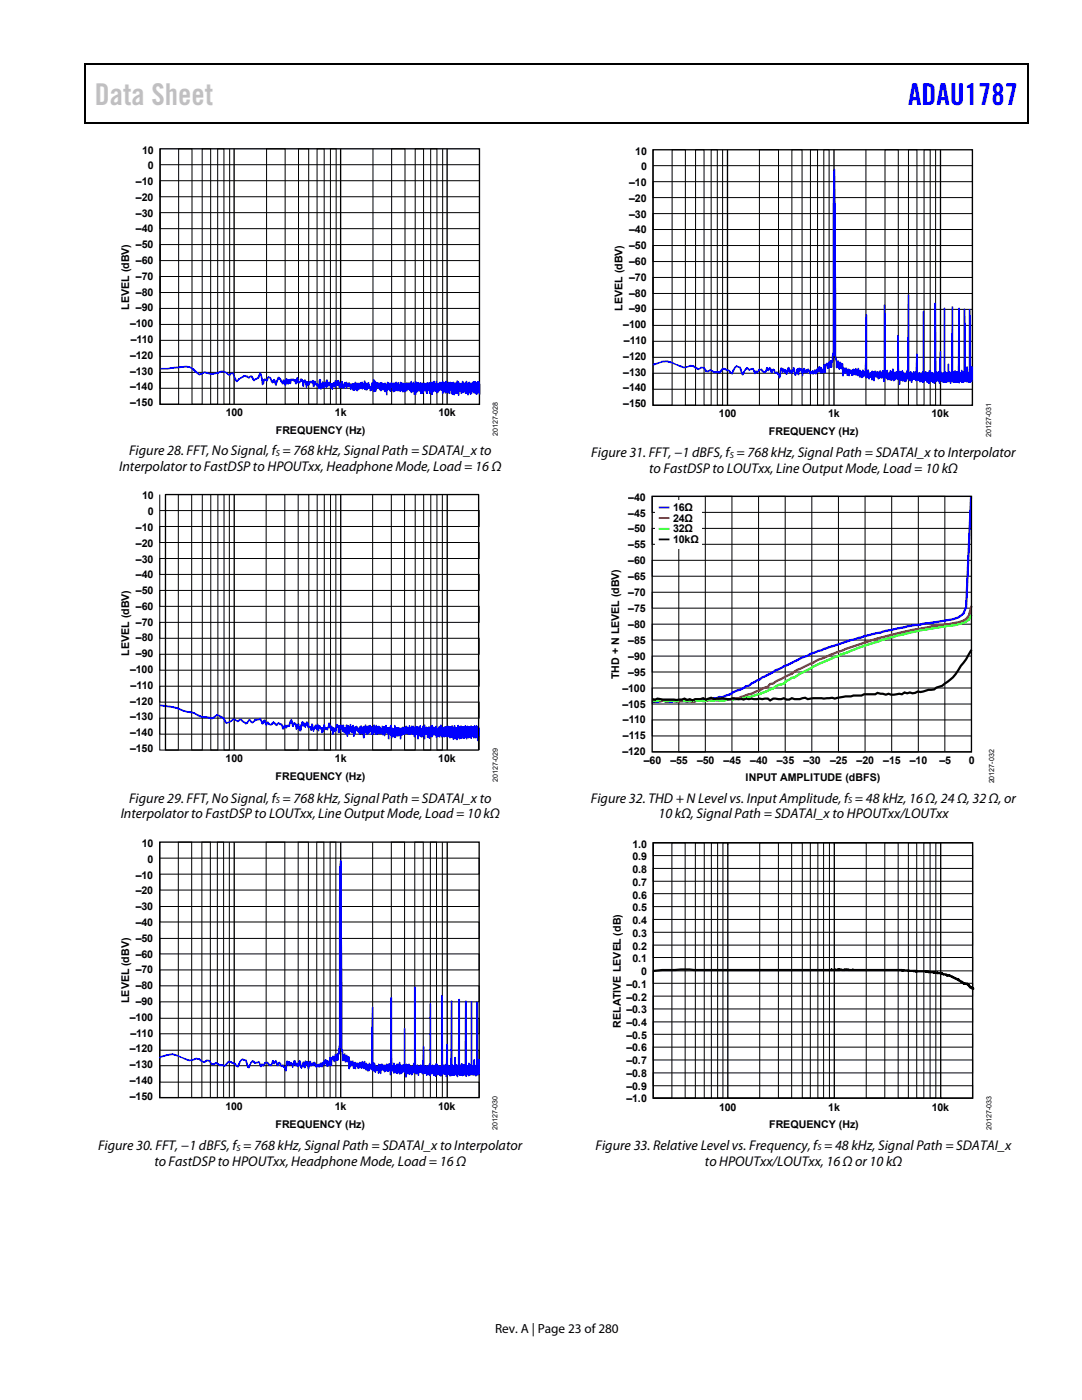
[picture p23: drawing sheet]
<svg xmlns="http://www.w3.org/2000/svg" width="216mm" height="279mm" viewBox="0 0 216 279" stroke-linecap="round" stroke-linejoin="round" font-family="sans-serif">
<defs><g id="words">
<text font-size="6" fill="#c0c0c0" x="18.9" y="21">Data Sheet</text>
<text font-size="6" fill="#00f" x="181.2" y="21">ADAU1787</text>
<g font-size="2.8">
<text x="23.8" y="94.1">Interpolator to FastDSP to HPOUTxx, Headphone Mode, Load = 16 Ω</text>
<text x="25.8" y="90.9">Figure 28. FFT, No Signal, f = 768 kHz, Signal Path = SDATAI_x to</text>
<text x="118" y="91.1">Figure 31. FFT, −1 dBFS, f = 768 kHz, Signal Path = SDATAI_x to Interpolator</text>
<text x="129.5" y="94.3">to FastDSP to LOUTxx, Line Output Mode, Load = 10 kΩ</text>
<text x="25.8" y="160.2">Figure 29. FFT, No Signal, f = 768 kHz, Signal Path = SDATAI_x to</text>
<text x="117.9" y="160.2">Figure 32. THD + N Level vs. Input Amplitude, f = 48 kHz, 16 Ω, 24 Ω, 32 Ω, or</text>
<text x="24.1" y="163.3">Interpolator to FastDSP to LOUTxx, Line Output Mode, Load = 10 kΩ</text>
<text x="131.4" y="163.3">10 kΩ, Signal Path = SDATAI_x to HPOUTxx/LOUTxx</text>
<text x="19.6" y="229.4">Figure 30. FFT, −1 dBFS, f = 768 kHz, Signal Path = SDATAI_x to Interpolator</text>
<text x="30.8" y="232.6">to FastDSP to HPOUTxx, Headphone Mode, Load = 16 Ω</text>
<text x="118.8" y="229.4">Figure 33. Relative Level vs. Frequency, f = 48 kHz, Signal Path = SDATAI_x</text>
<text x="140.7" y="232.6">to HPOUTxx/LOUTxx, 16 Ω or 10 kΩ</text>
</g>
<text font-size="2.6" x="98.8" y="266">Rev. A | Page 23 of 280</text>
<g font-size="2.1">
<text x="28.3" y="30.6">10</text>
<text x="29.5" y="33.8">0</text>
<text x="126.8" y="30.9">10</text>
<text x="127.9" y="34">0</text>
<text x="27.1" y="40.1">–20</text>
<text x="27.1" y="36.9">–10</text>
<text x="125.6" y="40.3">–20</text>
<text x="125.6" y="37.2">–10</text>
<text x="27.1" y="46.4">–40</text>
<text x="27.1" y="43.2">–30</text>
<text x="125.6" y="46.6">–40</text>
<text x="125.6" y="43.4">–30</text>
<text x="27.1" y="52.7">–60</text>
<text x="27.1" y="49.5">–50</text>
<text x="125.6" y="52.9">–60</text>
<text x="125.6" y="49.7">–50</text>
<text x="27.1" y="59">–80</text>
<text x="27.1" y="55.8">–70</text>
<text x="125.6" y="59.2">–80</text>
<text x="125.6" y="56.1">–70</text>
<text x="25.8" y="61.8" transform="rotate(-90 25.8 61.8)">LEVEL (dBV)</text>
<text x="26" y="65.3">–100</text>
<text x="27.1" y="62.1">–90</text>
<text x="124.2" y="62" transform="rotate(-90 124.2 62)">LEVEL (dBV)</text>
<text x="124.4" y="65.5">–100</text>
<text x="125.6" y="62.3">–90</text>
<text x="26" y="71.6">–120</text>
<text x="26.1" y="68.4">–110</text>
<text x="124.4" y="71.8">–120</text>
<text x="124.5" y="68.6">–110</text>
<text x="26" y="77.9">–140</text>
<text x="26" y="74.7">–130</text>
<text x="124.4" y="75">–130</text>
<text x="26" y="81">–150</text>
<text x="45" y="83.1">100</text>
<text x="66.8" y="83.1">1k</text>
<text x="87.5" y="83.1">10k</text>
<text x="124.4" y="81.2">–150</text>
<text x="124.4" y="78.1">–140</text>
<text x="143.4" y="83.3">100</text>
<text x="165.3" y="83.3">1k</text>
<text x="185.9" y="83.3">10k</text>
<text x="55" y="86.6">FREQUENCY (Hz)</text>
<text x="153.4" y="86.8">FREQUENCY (Hz)</text>
<text x="28.3" y="99.7">10</text>
<text x="125.4" y="99.9">–40</text>
<text x="134.3" y="102">16Ω</text>
<text x="27.1" y="106">–10</text>
<text x="29.5" y="102.8">0</text>
<text x="125.4" y="106.3">–50</text>
<text x="125.4" y="103.1">–45</text>
<text x="134.3" y="104.1">24Ω</text>
<text x="134.3" y="106.2">32Ω</text>
<text x="27.1" y="112.3">–30</text>
<text x="27.1" y="109.1">–20</text>
<text x="125.4" y="112.6">–60</text>
<text x="125.4" y="109.4">–55</text>
<text x="134.3" y="108.3">10kΩ</text>
<text x="27.1" y="118.6">–50</text>
<text x="27.1" y="115.4">–40</text>
<text x="125.4" y="119">–70</text>
<text x="125.4" y="115.8">–65</text>
<text x="27.1" y="124.9">–70</text>
<text x="27.1" y="121.7">–60</text>
<text x="125.4" y="125.3">–80</text>
<text x="125.4" y="122.1">–75</text>
<text x="25.8" y="130.8" transform="rotate(-90 25.8 130.8)">LEVEL (dBV)</text>
<text x="27.1" y="131.2">–90</text>
<text x="27.1" y="128">–80</text>
<text x="125.4" y="131.7">–90</text>
<text x="125.4" y="128.5">–85</text>
<text x="26" y="134.3">–100</text>
<text x="26.1" y="137.5">–110</text>
<text x="123.6" y="135.6" transform="rotate(-90 123.6 135.6)">THD + N LEVEL (dBV)</text>
<text x="125.4" y="134.8">–95</text>
<text x="26" y="143.8">–130</text>
<text x="26" y="140.6">–120</text>
<text x="124.2" y="141.2">–105</text>
<text x="124.2" y="138">–100</text>
<text x="26" y="146.9">–140</text>
<text x="124.3" y="147.6">–115</text>
<text x="124.3" y="144.4">–110</text>
<text x="26" y="150.1">–150</text>
<text x="45" y="152.1">100</text>
<text x="55" y="155.7">FREQUENCY (Hz)</text>
<text x="66.8" y="152.1">1k</text>
<text x="87.5" y="152.1">10k</text>
<text x="124.2" y="150.7">–120</text>
<text x="128.5" y="152.4">–60</text>
<text x="133.8" y="152.4">–55</text>
<text x="139.1" y="152.4">–50</text>
<text x="144.4" y="152.4">–45</text>
<text x="148.8" y="156">INPUT AMPLITUDE (dBFS)</text>
<text x="149.7" y="152.4">–40</text>
<text x="155" y="152.4">–35</text>
<text x="160.3" y="152.4">–30</text>
<text x="165.6" y="152.4">–25</text>
<text x="170.9" y="152.4">–20</text>
<text x="176.2" y="152.4">–15</text>
<text x="181.5" y="152.4">–10</text>
<text x="187.5" y="152.4">–5</text>
<text x="193.3" y="152.4">0</text>
<text x="28.3" y="169.1">10</text>
<text x="29.4" y="172.2">0</text>
<text x="126.2" y="171.7">0.9</text>
<text x="126.2" y="169.2">1.0</text>
<text x="27.1" y="178.5">–20</text>
<text x="27.1" y="175.4">–10</text>
<text x="126.2" y="179.3">0.6</text>
<text x="126.2" y="176.8">0.7</text>
<text x="126.2" y="174.3">0.8</text>
<text x="27.1" y="184.8">–40</text>
<text x="27.1" y="181.7">–30</text>
<text x="126.2" y="184.4">0.4</text>
<text x="126.2" y="181.9">0.5</text>
<text x="27.1" y="191.1">–60</text>
<text x="27.1" y="188">–50</text>
<text x="126.2" y="189.5">0.2</text>
<text x="126.2" y="187">0.3</text>
<text x="27.1" y="197.4">–80</text>
<text x="27.1" y="194.3">–70</text>
<text x="125" y="197.1">–0.1</text>
<text x="126.2" y="192">0.1</text>
<text x="128" y="194.6">0</text>
<text x="25.8" y="200.2" transform="rotate(-90 25.8 200.2)">LEVEL (dBV)</text>
<text x="25.9" y="203.7">–100</text>
<text x="27.1" y="200.6">–90</text>
<text x="125" y="202.2">–0.3</text>
<text x="125" y="199.7">–0.2</text>
<text x="26" y="206.9">–110</text>
<text x="123.9" y="205.1" transform="rotate(-90 123.9 205.1)">RELATIVE LEVEL (dB)</text>
<text x="125" y="209.8">–0.6</text>
<text x="125" y="207.3">–0.5</text>
<text x="125" y="204.8">–0.4</text>
<text x="25.9" y="213.2">–130</text>
<text x="25.9" y="210">–120</text>
<text x="125" y="214.9">–0.8</text>
<text x="125" y="212.4">–0.7</text>
<text x="25.9" y="219.5">–150</text>
<text x="25.9" y="216.3">–140</text>
<text x="45" y="221.5">100</text>
<text x="66.8" y="221.5">1k</text>
<text x="87.4" y="221.5">10k</text>
<text x="125" y="220">–1.0</text>
<text x="125" y="217.4">–0.9</text>
<text x="143.5" y="221.8">100</text>
<text x="165.3" y="221.8">1k</text>
<text x="185.9" y="221.8">10k</text>
<text x="55" y="225.1">FREQUENCY (Hz)</text>
<text x="153.5" y="225.2">FREQUENCY (Hz)</text>
</g>
<g font-size="1.8">
<text x="55.1" y="91.1">S</text>
<text x="145.6" y="91.3">S</text>
<text x="55.1" y="160.3">S</text>
<text x="169.2" y="160.3">S</text>
<text x="47.2" y="229.6">S</text>
<text x="163.1" y="229.6">S</text>
</g>
<g font-size="1.4">
<text x="99.4" y="87.1" transform="rotate(-90 99.4 87.1)">20127-028</text>
<text x="197.8" y="87.3" transform="rotate(-90 197.8 87.3)">20127-031</text>
<text x="99.3" y="156.1" transform="rotate(-90 99.3 156.1)">20127-029</text>
<text x="198.4" y="156.4" transform="rotate(-90 198.4 156.4)">20127-032</text>
<text x="99.3" y="225.5" transform="rotate(-90 99.3 225.5)">20127-030</text>
<text x="197.8" y="225.6" transform="rotate(-90 197.8 225.6)">20127-033</text>
</g>
</g></defs>
<path d="M16.9 12.7h.2v1h-.2zM205.1 12.7h.2v1h-.2zM205.1 12.7h.2v.3h-.2zM82.3 24.4h.2v.3h-.2zM205.1 24.4h.2v.3h-.2z" fill="#000"/>
<path d="M16.9 12.8h188.2M17 13.7v11M205.2 13.7v11M205.1 24.5h-188.2" fill="none" stroke="#000" stroke-width=".25"/>
<path d="M31.9 29.7h63.8v51h-63.8zM46.7 29.7v51M68 29.7v51M89.2 29.7v51" fill="none" stroke="#000" stroke-width=".27"/>
<path d="M31.9 29.7v51h3.7v-51h2.7v51h2v-51h1.7v51h1.4v-51h1.3v51h1.1v-51M31.9 32.9h63.8v3.2h-63.8v3.2h63.8v3.1h-63.8v3.2h63.8v3.2h-63.8v3.2h63.8v3.2h-63.8v3.2h63.8v3.2h-63.8v3.1h63.8v3.2h-63.8v3.2h63.8v3.2h-63.8v3.2h63.8v3.2M74.4 29.7v51h3.7v-51h2.7v51h2v-51h1.7v51h1.4v-51h1.3v51h1.1v-51M53.2 80.7v-51h3.7v51h2.7v-51h2v51h1.7v-51h1.4v51h1.2v-51h1.2v51" fill="none" stroke="#000" stroke-width=".2"/>
<path d="M32 73.4h1.4l2.9-.3a2.65 2.65 0 0 1 3 1l.5 .5 1.1-.5a3.3 3.3 0 0 0 2.2 .2 1.95 1.95 0 0 1 2.6 .3h.1a.57 .57 0 0 1 .8-.2l.6 1.4 1.5-1 .7 .1 .2 .3 .5-.3 .3 .1 .3 .6 .7-.4a.76 .76 0 0 1 .7-.9l.4 1.7 .3-.5 .4 .2 .3-.6 .6 .2 .3 .7 .2-.4h.2l.2 .6 .5-1 .4 .2 .5 .8v-.3l.2-.2 .2 .1 .1 .3 .1-.6h.2l.2 .3 .2-.2h.2l.1 .2 .2-.3 .8 .1 .1 .2 .1-.4 .3-.1 .2 .8 .2-.1v-.3a.27 .27 0 0 1 .2-.2 .27 .27 0 0 1 .3 0l.2 .5 .2-.3h.3l.2 .5 .3-.1 .1 .2 .2-.3 .4 .1 .1-.3h.2l.2 .3 .3-.1 .4 .6h.1v-.6l.2-.4 .3 .1 .1 .8 .2-.4h.2l.2 .2 .3-.3a.26 .26 0 0 1 .1-.2 .26 .26 0 0 1 .3 0l.1 .5 .2-.1 .3 .3 .7-.2v-.2a.29 .29 0 0 1 .3-.2 .29 .29 0 0 1 .3 .2v-.2h.3l.5 .6v-.3l.3-.1 .2 .7 .1-.5h.2l.2-.1 .2 .2 .4-.1 .3 .3 .4-.2 .3 .3v-.4l.2-.1 .2 .1h.4l.1 .2 .2-.2 .5-.1 .2 .1v.5l.1-.7 .1-.2 .3 .4h.7l.2 .8 .2-.1v-.7h.3v-.5l.2-.1 .5 .6v-.1l.4 .1h.6l.4 .2 .3-.2 .4 .3 .1-.4 .5 .3 .3-.2 .1 .2 .2-.2h.5l.1-.1 .2 .1h.4l.1 .5v-.5l.2-.1 .7 .2 .1 .3v-.3l.5-.1 .2 .2 .2-.2 .3 .1 .1-.4 .2 .4 .3-.2 .3 .3v-.3l.1-.2 .4 .3h1l.2 .3 .2-.3 .2 .3a.55 .55 0 0 1 .7-.3l.3 .1 .1-.2 .2 .1 .5-.3 .2 .4 .2-.4 .2 .4 .1-.1 .2 .2 .1-.3h.1l.2 .1 .3-.3 .5 .3 .1-.3 .5 .5a.26 .26 0 0 1 .1-.3 .26 .26 0 0 1 .3 0l.5 .1 .1-.1 .5 .2 .3-.5 .5 .5h.4l.2-.4 .3 .4 .4-.4 .4 .4 .2-.2h.2v.2l.4-.1 .2-.2 .2 .2 .1-.2h.3v.2h.1a.32 .32 0 0 1 .4-.3 .32 .32 0 0 1 .3 .3l.1 2.4h-.4v-.2h-.2l-.2 .3-.8-.5-.1 .3-.2 .2h-.2l-.2-.3-.1 .4h-.1l-.2-.4-.4 .1-.1-.4-.2 .2-.6 .2v-.5h-.2v.7l-.2 .2-.3-.5-.4 .1-.2 .3-.2-.3-.1 .2h-.1l-.3-.9v.6l-.2 .1-.7-.3-.1 .2-.2-.3-.4 .4-.1-.1-.1-.6-.6 .2a.3 .3 0 0 1-.1 .4 .3 .3 0 0 1-.4-.1 .3 .3 0 0 0-.5-.1l-.3 .5-.2-.2v-.5l-.2 .5h-.2v-.5l-.2-.2v.6l-.3 .1-.3-.7-.4 .7h-.4h-.1l-.1-.4-.3-.2-.1 .2h-.2l-.1 .4a.33 .33 0 0 1-.3 .2 .33 .33 0 0 1-.3-.2v-.4l-.2 .1a.3 .3 0 0 1-.4 .1 .3 .3 0 0 1-.1-.4l-.3-.2-.2 .3-.3-.1a.53 .53 0 0 1-.5 .3 .53 .53 0 0 1-.5-.4l-.2 .3-.1-.3-.2 .2h-.3l-.2-.2-.1 .2-.5 .2-.3-.9v.6l-.2 .2-.5-.5-.1 1.2h-.1l-.2-.2v-.5l-.1 .1-.3-.2v-.7v.5h-.3l-.1-.1v.1a.29 .29 0 0 1-.4 .1 .29 .29 0 0 1-.1-.3l-.5-.4-.1 .7-.1 .2-.2-.2v-.5v.6l-.2 .2-.3-.2v-.4v.1a.29 .29 0 0 1-.2 .3 .29 .29 0 0 1-.4-.2l-.1-.3h-.2l-.1 .3h-.2l-.4-.1v-.2l-.4 .2-.2-.3-.2 .2-.1-.1-.4 .5h-.3l-.1-.2a.46 .46 0 0 1-.7 0l-.1-.5-.1 .4h-.2l-.2-.7-.3 .1-.3 .4-.2-.4-.2 .3-.2 .1-.3-.4-.2 .4-.2-.3-.2 .1-.1-.4h-.4l-.1 .4h-.2l-.3-.3v-.2l-.1 .9-.2-.1-.1-.2h-.2l-.2-.5-.6 .4-.2-.4-.1 .5-.3 .1-.1-.3-.4 .5-.2-.3-.1 .1h-.2v-.3l-.5-.6-.3 .5h-.2l-.2-.7-.3-.1-.2 .1-.1 .4h-.3l-.2 .5-.2-.2-.2-.9-.1 .7-.2 .2-.2-.2v-.7l-.2-.2-.2 .3a.39 .39 0 0 1-.6-.1l-.1 .3a.19 .19 0 0 1-.2 .1 .19 .19 0 0 1-.2-.2v-.3l-.4-.2-.3 .1-.1 .5h-.2l-.1-.2-.1 .3-.2 .1-.2-.4v.4l-.4 .2-.2-.2v-.4l-.3 .3-.6-1.1-.6 1.4h-.2l-.2-.8a.28 .28 0 0 1-.1 .2 .28 .28 0 0 1-.3 0l-.2-.1-.2-.7-.3-.1-.2 .6-.2 .1-.3-.3-.2 .6-.4 .4-.4-2-.3 .7-.8 .5-.3-.1-.4-.7-.3 .2h-.2l-.9-.3-.8 .5-.6 .6h-.1l-.4-.5-.4-1.1h-.2l-.4 .3-.7-.4a1.21 1.21 0 0 0-1.5 0l-1.3 .2-1.5-.3-1 .4-.8-.5a2.33 2.33 0 0 0-2.7-1l-3.7 .4h-.6z" fill="#00f"/>
<path d="M46.7 98.7v51M68 98.7v51M89.2 98.7v51" fill="none" stroke="#000" stroke-width=".27"/>
<path d="M31.9 98.7v51h3.7v-51h2.6v51h2.2v-51h1.7v51h1.4v-51h1.2v51h1.1v-51M74.4 98.7v51h3.7v-51h2.6v51h2.1v-51h1.7v51h1.5v-51h1.2v51h1.1v-51M31.9 101.9h63.7v3.2h-63.7v3.2h63.7v3.2h-63.7v3.1h63.7v3.2h-63.7v3.2h63.7v3.2h-63.7v3.2h63.7v3.2h-63.7v3.2h63.7v3.1h-63.7v3.2h63.7v3.2h-63.7v3.2h63.7v3.2M53.1 149.7v-51h3.7v51h2.7v-51h2.1v51h1.7v-51h1.4v51h1.3v-51h1v51" fill="none" stroke="#000" stroke-width=".2"/>
<path d="M32 140.6l2.5 .3 2.9 1 1.5 .3 1.4 .7 1.7 .2a1.41 1.41 0 0 0 1.2-.6l1 .4a2.06 2.06 0 0 1 1 1.2l1.2-.6a.73 .73 0 0 1 1 .3l.4-.4h.4l.9 .8 .5-.7a.57 .57 0 0 1 .7 .5l.5-.5 .6-.1a.55 .55 0 0 1 .9 .4l.1 .2 .2-.3 .3-.1 .2 .6 .4-.3 .5 .6 .5-.6 .7 .6 .2-.3a1.04 1.04 0 0 1 1.1 .6l.1 .1 .2-.3 .3 .2 .1-.1h.4l.2-.9 .4-.3 .2 .4v.5l.3-.3 .5 .4v.2l.1-.2h.5v.8l.5-1.4h.2l.1 .4 .2-.1 .1 .2 .4-.5 .3 .5v.5h.5v-.4l.2-.1 .3 .8 .3-.6 .2 .1 .3-.3 .2 .2v.3v-.2h.3l.2 .5 .1-.1 .1 .2 .3-.8 .3 .2v.3l.4 .1 .2-.7a.19 .19 0 0 1 .2-.2 .19 .19 0 0 1 .2 .2l.1 .5 .2-.1 .2 .2a.33 .33 0 0 0 .3 .2 .33 .33 0 0 0 .3-.3l.2-.4 .3 .1 .1 .3 .5-.3 .2 .3 .1-.3 .3 .1v.5h.1l.2-.1v-.5h.3l.4 .3 .2-.4 .2 .2v.3l.4-.3 .1 .4 .6-.3 .2 .5 .7-.6 .4 .4v-.2h.3l.1-.3 .4 .6 .1-.4 .3 .1 .1-.2 .2 .2 .4 .2 .1-.4 .1-.1 .2 .3 .3-.2 .1 .3 .4-.2 .4 .3v.2l.2-.5 .3 .2 .1-.1 .2 .1 .2-.3 .2 .1v.3l.4 .1 .1-.2 .1 .1 .2-.4 .2 .1v.4l.4 .2v-.6l.2-.1 .2 .4h.5a.57 .57 0 0 0 .9-.1 .41 .41 0 0 0 .6-.2l.5 .3 .2-.4 .3 .5 .1-.4 .1-.1 .1 .2h.3l.1 .4 .1-.4 .2-.1 .1 .2 .2-.1 .2 .2 .3-.4 .2 .1v.5h.2v-.4h.3l.2-.3 .2 .1v.4h.5l.2-.2 .2 .1a.33 .33 0 0 1 .2-.3 .33 .33 0 0 1 .4 .1 .26 .26 0 0 0 .2 .3 .26 .26 0 0 0 .2-.1l.2-.2 .1 .1 .1 .5h.1l.7-.8 .2 .1v.4l.2-.1 .2 .2 .1-.2h.3l.2-.2 .8 .2 .2-.3 .2 .1 .1 .3 .2-.4 .2 .4 .3 .1v-.4l.2-.1 .2 .2 .4-.2 .6 .3 .3-.3 .1 .3 .3-.2 .2 .1v.2l.5-.4 .4 .3 .3-.3 .2 .2 .2-.2 .7 .6v1.5l-.3 .2v.7l-.2 .2-.1-.2v-.4l-.3 .1-.2-.2-.2 .2-.1-.4-.4 .5-.2-.2-.3 .1-.2-.2-.2 .4-.3-.4-.2 .3-.3-.5v.3l-.1 .2-.3-.2-.2 .3-.3-.3-.2 .4-.2-.3-.2 .2-.1-.1-.1-.3v.4h-.3a.32 .32 0 0 0-.2-.3 .32 .32 0 0 0-.3 .1l-.2-.4a.47 .47 0 0 1-.7 0l-.3 .2-.3-.2-.1 .2-.3-.3-.2 .3-.2-.2-.4 .3-.2-.2a.31 .31 0 0 0-.2-.3 .31 .31 0 0 0-.4 .2l-.2 .2-.2-.2v.3l-.2 .2-.2-.3h-.3v-.4l-.3-.2v.8l-.2 .2-.1-.1-.1-.6v.1a.35 .35 0 0 1-.3 .2 .35 .35 0 0 1-.4-.2l-.1-.4-.1 .8-.2 .2-.2-.2-.1-.7h-.1v.3l-.2 .2-.3-.2v-.3h-.2a.23 .23 0 0 0-.2-.2 .23 .23 0 0 0-.2 .2h-.4l-.2-.2-.1 .1-.3-.2-.1 .2-.7 .3v.5l-.2 .2-.1-.1v-.6h-.2a.36 .36 0 0 1-.5-.2v.4a.27 .27 0 0 1-.3 .2 .27 .27 0 0 1-.3-.3h-.2v.3l-.3 .1-.3-1.1v1.2h-.2l-.1-1-.2-.2h-.3v.5l-.1 .2-.2-.3h-.3l-.1-.4a.31 .31 0 0 1-.3 .3 .31 .31 0 0 1-.3-.3l-.2 .2-.4 .2-.4-.5a.37 .37 0 0 1-.2 .4 .37 .37 0 0 1-.4-.1v-.3l-.3-.1v.4l-.4 .2-.4-.5h-.1v1l-.2 .2-.2-.2-.1-.8-.2 .2-.1-.1-.3 .2-.2-.5-.2-.1-.1-.3-.4 1.2h-.3l-.1-.7-.6-.2v.2l-.1 .2-.2-.4v.8l-.2 .1h-.1l-.1-.5-.8-.4-.3-.7-.2 .8h-.4l-.1-1-.1 .6-.2 .4-.3-.1v-.2l-.1 .6-.2 .2-.2-.2v-.6l-.3-.1-.2-.6-.4 .6-.7-.4-.1 .8-.3 .1-.1-.7h-.2l-.1-.2-.2 .6-.2-.3-.4-.1-.1-.2-.3 .7-.1-.1-.2-.4-.2 .3-.2-.2v-.4h-.5l-.1-.6-.3 .6-.2-.1-.1-.3h-.4v-.2l-.2 1.2-.3 .1-.2-.3-.1-.5-.3 .4h-.2l-.1-.9-.3 .4-.3-.1-.2-.8-.4 .9h-.3l-.4 .3-.2-.3-.1 .4-.2 .1-.2-.1-.2-.8h-.2l-.3-.2-.4 .4-.7-.5-.4 .4-.4-.1-.2-.2-.2 .3h-.2l-.2-.2-.1-.5-.3 .5h-.3l-.3-.9-.5 .1h-.3l-.6 .6-.5-.2-.2-.4-.3 .6-.5 .2-1-.8-.5 .3-.2-.1a.77 .77 0 0 0-1.3 .2l-.9 .3-.8-1.2-1-.4-1 .7-1.5-.3a2.96 2.96 0 0 1-2-.8l-1.4-.2-3-1-2.5-.4z" fill="#00f"/>
<path d="M33 98.7h62.5v51h-62.5zM31.9 168.1h63.7v51h-63.7zM46.7 168.1v51M68 168.1v51M89.2 168.1v51" fill="none" stroke="#000" stroke-width=".27"/>
<path d="M31.9 171.3h63.7v3.2h-63.7v3.1h63.7v3.3h-63.7v3.1h63.7v3.3h-63.7v3.1h63.7v3.2h-63.7v3.1h63.7v3.2h-63.7v3.3h63.7v3.1h-63.7v3.3h63.7v3.1h-63.7v3.3h63.7v3.1M31.9 168.1v51h3.7v-51h2.6v51h2.1v-51h1.7v51h1.4v-51h1.2v51h1.2v-51M74.4 168.1v51h3.7v-51h2.6v51h2.1v-51h1.7v51h1.4v-51h1.2v51h1.2v-51M53.1 219.1v-51h3.7v51h2.7v-51h2v51h1.7v-51h1.4v51h1.3v-51h1.1v51" fill="none" stroke="#000" stroke-width=".2"/>
<path d="M67.9 171.7l.3 .1 .1 37.5 .2 1.1 .4-.2 .1 .6 .1-.3 .2 .1 .1 .3 .2-.2 .1 .1 .1 1 .2-.2 .2 .2 .3-.2 .1 .6 .2-.3 .6 .3 .4-.3 .3 .1 .2-.3 .3 .4 .2-.4 .1 .5 .3-.1 .3 .4 .1-.3a.2 .2 0 0 1 .2 0 .2 .2 0 0 1 .1 .2h.2l.1-11.3 .2-.2 .1 .2v11h.4l.1 .6h.4l.2-.5 .3 .2 .3-.2 .2 .3h.6l.2-.3 .2 .3 .1-.3h.3l.1-13.1 .2-.1 .2 .1v13.5l.1-.5h.3l.1 .6 .3-.4a.55 .55 0 0 0 .7-.4l.2 .6 .6-.1v-7.1l.1-.1 .2 .1v7.1l.2-.2 .3 .2 .2-.2 .5 .7 .2-.2 .3-.6v-15.1l.2-.1 .2 .1v15.5l.1 .1 .2-.2 .4 .4 .1-.3 .2-.1 .2 .2v.4l.2-4 .1-.2 .2 .2v3.8l.2-.2 .4 .2 .4-.6v-11.8l.2-.2 .1 .2v12.3a.27 .27 0 0 1 .4-.2 .27 .27 0 0 1 .2 .3l.2-.5a.3 .3 0 0 1 .4 0 .3 .3 0 0 1 .2 .3l.5 .3 .1-.1v-14l.2-.2 .1 .2 .1 13.7 .1-.1 .2 .2v-.2l.3-.2v-3.7l.2-.2 .2 .2v3.9l.2 .3h.3v-12.8l.2-.2 .2 .2v12.5l.1 .2h.2v-1.5l.2-.2 .2 .1v1.3l.2 .2 .2-.1v-12.9l.2-.2 .2 .2v12.9h.2l.2-.2 .1 .3 .2-.2 .2 .1 .1-12.5 .1-.2 .2 .2v12.7h.3v-.5h.2l.1 .3h.2v-12.5l.2-.1 .2 .1v12.7h.1v-1.1l.2-.1 .2 .1v1h.2v-12.5l.2-.1 .1 .1v12.4l.1-1h.4v2.7a.35 .35 0 0 1-.1 .4 .35 .35 0 0 1-.4 0l-.2 .3h-.3l-.1-.3-.2 .2-.1-.2-.6 .1a.3 .3 0 0 1-.3 .2 .3 .3 0 0 1-.2-.2l-.1 .1a.34 .34 0 0 1-.4 .2 .34 .34 0 0 1-.2-.4l-.3 .3-.7-.1-.2-.2v.4l-.1 .1-.3-.5-.3 .2h-.5a.36 .36 0 0 1-.4 .1 .36 .36 0 0 1-.2-.3h-.4v.4h-.3a.4 .4 0 0 0-.4-.4l-.5 .4-.4-.2-.1-.2-.2 .1-.2-.1-.2 .4-.2-.2v-.3l-.1 .3-.4-.4-.2 .2a.33 .33 0 0 1-.2 .2 .33 .33 0 0 1-.4-.2l-.2 .2-.2-.4-.3 .1-.2-.2-.1 .2h-.2a.32 .32 0 0 0-.2-.3 .32 .32 0 0 0-.3 .1v.3l-.2 .2-.3-.4-.3 .1-.2-.5-.2 .3a.31 .31 0 0 1-.1 .3 .31 .31 0 0 1-.4 0v-.2a.35 .35 0 0 1-.3 .2 .35 .35 0 0 1-.4-.2l-.3 .8-.2-.2v-.8l-.2 .1-.2-.3-.2 .4h-.3l-.1 .2-.2-.5-.3 .4-.5-.3-.2 .2-.2-.2v-.3l-.2-.1-.1 .8-.2 .1-.2-.1-.1-.8-.2 .2-.2-.2-.4 .3-.6-.4-.1 .6-.2 .2-.2-.5-.1 .3h-.2l-.1-.5h-.1l-.3 .4-.2-.4-.3 .1-.4-.5-.3 .5h-.3l-.2-.2h-.3v-.4l-.2 .2-.3-.2-.3 .1-.1-.3-.3 .2a.26 .26 0 0 1-.3 .1 .26 .26 0 0 1-.1-.3h-.2l-.1 .4-.3-.2-.2 .1-.3-.7-.4 .7h-.3v-1.2l-.3-.1-.1-.2v.2l-.3 .1-.1-.5-.3 .2-.2-.2-.2-2.5-.2 .3-.2 2.1-.2 .2h-.3l-.1-.2-.1 .4-.3 .1-.1-.6-.3 1.3-.4 .1-.1-.1-.3 .2a.36 .36 0 0 1-.4-.5l-.1-.2-.2 .4h-.2v.3l-.2 .1-.3-.2v.2h-.5l-.2-.1-.1 .2a.61 .61 0 0 1-.5-.8l-.2 .5-.2-.2-.2 .3-.2-.3-.3 .8-.3-.2v-.9l-.3 .2v.5a.23 .23 0 0 1-.3 .2 .23 .23 0 0 1-.1-.2v-.2l-.4 .5h-.1l-.3-.3v-.6l-.2 .4a.25 .25 0 0 1-.3 .2 .25 .25 0 0 1-.2-.3h-.3v-.2l-.3 .5-.2 .1-.1-.5-.3 .1-.2-.2-.1 .2-.2-.4-.2 1.4-.2 .1-.6-.9a.31 .31 0 0 1-.3 0 .31 .31 0 0 1-.2-.2l-.1-.4-.3 .5h-.3l-.2-.6a.27 .27 0 0 1-.3 .2 .27 .27 0 0 1-.2-.2l-.2 .5a.81 .81 0 0 1-1.1-.5h-.2l-.4 .7-.3-.2-.2 .3-.2-.1-.3-.7h-.4a.42 .42 0 0 1-.7-.2l-.3 .2-.5 1-.4-.1-.2-.7a.63 .63 0 0 0-.7-.8h-.2l-.1 .3-.5 1.1a.63 .63 0 0 1-.8-.5l-1.2-.4a.95 .95 0 0 1-1.4 .6l-.4 .1-.7-.5-.3 .3-.6-.1-.5-.6-.4-.1-.4 .4-.7-.3a1.23 1.23 0 0 0-1.7-.2l-.8 .1-2.1-.9a3.1 3.1 0 0 0-2.9 0l-.8 .4-.2-.3 .3-.3 1.3-.3a2.45 2.45 0 0 1 2 0l1.6 .8a1.88 1.88 0 0 0 2.2-.1l.7 .1 .9 .6 .5-.3 .7 .1 .4 .6h.3a1 1 0 0 1 1.3 .2l.3-.1 .6 .2 .6-.7a1.23 1.23 0 0 1 1.2 .2l.4 .2 .4 .4 .4-.9 .6-.5 .8 .3 .4 1.2 .3-.6a.56 .56 0 0 1 .7-.5l.3 .4 .8-.2 .3 .6a.24 .24 0 0 1 .2-.2 .24 .24 0 0 1 .3 .1l.3-.3a.69 .69 0 0 1 .9 .2l.3 .2 .4-.9 .2 .1 .1 .3 .2-.3h.2l.3 .6a.33 .33 0 0 1 .5-.3l.3 .6a.32 .32 0 0 1 .4 0 .32 .32 0 0 1 .1 .3l.2 .2 .2-1.2a.29 .29 0 0 1 .3-.1 .29 .29 0 0 1 .2 .2l.2-.1 .3 .3h.2l.1 .2 .1-.6 .3-.2 .3 .2v.4h.2l.1 .1 .3-.6h.2l.1 .1 .2 .9 .2-.7 .2-.1 .1 .1 .2-.3 .5 .2 .2 .4 .2-.5h.2l.1 .5 .7-.3 .3 .5h.4l.1-.2 .2 .1 .2-.3h.3a.46 .46 0 0 0 .4-.5 .25 .25 0 0 1 .3-.1 .25 .25 0 0 1 .2 .2 .29 .29 0 0 1 .3 0 .29 .29 0 0 1 .1 .4l.1-1 .4 .1 .2-.4h.4l.1-.3 .7-.3 .1-1.5v-29.6l.1-6.2z" fill="#00f"/>
<path d="M130.3 29.9h63.7v51h-63.7zM145.2 29.9v51M166.4 29.9v51M187.7 29.9v51" fill="none" stroke="#000" stroke-width=".27"/>
<path d="M130.3 29.9v51h3.8v-51h2.7v51h2v-51h1.7v51h1.4v-51h1.2v51h1.1v-51M130.3 33.1h63.7v3.2h-63.7v3.1h63.7v3.2h-63.7v3.2h63.7v3.2h-63.7v3.2h63.7v3.2h-63.7v3.2h63.7v3.1h-63.7v3.2h63.7v3.2h-63.7v3.2h63.7v3.2h-63.7v3.2h63.7v3.2M172.8 29.9v51h3.8v-51h2.6v51h2.1v-51h1.7v51h1.4v-51h1.2v51h1.1v-51M151.5 80.9v-51h3.8v51h2.7v-51h2v51h1.7v-51h1.4v51h1.3v-51h1v51" fill="none" stroke="#000" stroke-width=".2"/>
<path d="M166.4 33.7h.1l.2 .2 .2 37.1 .1 .8 .1 .2 .3-.1 .1 .6 .1-.3 .3 .3h.3l.2 1 .1-.2h.4l.3 .5 .1-.3 .2 .3 .2-.1 .2 .2 .4-.4 .3 .2 .2-.3 .2 .4 .2-.4 .2 .1v.4l.4-.1 .2 .3v-.2a.26 .26 0 0 1 .3-.1 .26 .26 0 0 1 .1 .3h.1l.1-2.3 .1-8.9 .2-.2 .2 .2v10.9h.2l.2 .6 .3-.2v.1l.2-.3 .5 .1a.24 .24 0 0 1 .2-.1 .24 .24 0 0 1 .2 .2l.2-.1 .3 .1 .2-.3 .3 .2 .1-.2h.3v-12.9l.2-.2 .2 .2 .1 13.3 .1-.5h.3l.1 .6 .2-.5h.2l.1 .2 .2-.1 .2-.5 .2 .2v.4h.6v-7l.2-.2 .1 .2 .1 7 .1-.1 .3 .1a.24 .24 0 0 1 .2-.2 .24 .24 0 0 1 .2 .2l.3 .4 .3-.1v-.4l.2-.2 .1-14.9 .2-.2 .2 .2v15.3l.2-.1 .5 .4v-.3l.2-.1 .2 .2v.3l.2-3.9 .2-.2 .1 .2v3.7l.4-.1 .4 .2 .2-.5v-11.8l.2-.2 .2 .2v12.1l.1 .1 .1-.3 .3 .3 .3-.3a.29 .29 0 0 1 .3-.2 .29 .29 0 0 1 .2 .4l.2-.1 .4 .3 .1-14.1h.2l.1 .2 .1 13.5 .1 .1 .4-.2 .1-3.7 .2-.2 .1 .2v3.8l.2 .3h.3v-12.8l.1-.2 .2 .2v12.5l.5 .2v-1.6l.2-.2 .1 .2v1.4l.2 .1 .2-.1 .1-12.8 .1-.2 .2 .2v12.8h.1l.3-.2 .2 .2h.3l.1-12.5 .2-.2 .2 .2v12.7h.1v-.3l.2-.2 .2 .3h.2v-12.4l.1-.1 .2 .1 .1 3.4v9.1l.1 .1v-1l.2-.2 .1 .2 .2 .9v-12.4l.2-.1 .2 .1 .1 12.3v-1h.3v2.8l-.1 .3-.4 .2h-.4l-.1-.1h-.3l-.1-.1-.5 .2h-.3l-.3-.2-.1 .3h-.1l-.4-.2v.1a.84 .84 0 0 1-1.1-.3l-.2 .5-.4-.4-.1 .1-1 .1-.5-.3-.1 .5h-.2a.35 .35 0 0 0-.3-.5 .35 .35 0 0 0-.4 .2l-.3 .3-.2-.3-.2 .1v-.2h-.4l-.1 .4h-.1l-.2-.2v-.4l-.2 .4-.4-.5-.3 .5h-.3l-.1-.2a.3 .3 0 0 1-.3 .1 .3 .3 0 0 1-.2-.3l-.4-.1-.2 .2-.4-.4-.2 .1-.1 .6h-.2l-.2-.4a.39 .39 0 0 1-.4 0 .39 .39 0 0 1-.2-.4l-.2 .3a.27 .27 0 0 1-.2 .4 .27 .27 0 0 1-.3-.3 .3 .3 0 0 1-.3 .2 .3 .3 0 0 1-.2-.2h-.2v.6l-.2 .2-.2-.2v-.9l-.3 .1-.1-.2-.1 .2a.5 .5 0 0 1-.7 .1v-.2a.31 .31 0 0 1-.5 .2h-.6v-.3l-.4-.2v.7l-.3 .1-.2-.7v.1l-.7-.1-.1 .2-.3-.4h-.4l-.1 .7-.1 .1-.2-.2v-.3a.23 .23 0 0 1-.1 .2 .23 .23 0 0 1-.3 0v-.4h-.2v.2l-.2 .1-.2-.2h-.4l-.3-.5-.1 .2a.34 .34 0 0 1-.3 .3 .34 .34 0 0 1-.4-.3l-.2 .2-.2-.5-.2 .2-.2-.3-.2 .1-.2-.1-.6 .2-.2-.5-.1 .5-.2 .1-.2-.2-.1 .1-.2-.2v-.4l-.2-.1v.2l-.3 .1-.1 .5h-.2l-.1-1.4-.4-.2v.2l-.1 .1-.3-.5-.3 .2-.1-.2v-.9l-.3-1.6-.2 .3-.2 2.2-.2 .1-.4-.1-.1 .2a.26 .26 0 0 1-.2 .1 .26 .26 0 0 1-.2-.3l-.1-.2-.1 1a.41 .41 0 0 1-.6 .3l-.2 .2-.1-.1-.2 .1-.2-.3-.1-.4-.1 .4-.2 .1-.1-.2-.1 .5h-.2l-.1-.2a.36 .36 0 0 1-.3 .3 .36 .36 0 0 1-.4-.3l-.1 .2h-.2l-.3-.6-.2 .3h-.1l-.2-.2-.1 .3-.3-.2-.1 .6-.3 .2-.1-1.1-.2 .2-.2-.1-.1 .8-.2-.1-.1-.3-.3 .5h-.2l-.3-.9-.1 .4a.28 .28 0 0 1-.3 .1 .28 .28 0 0 1-.3-.2h-.2v-.2l-.2 .1-.2 .5-.3-.5-.4-.1-.2 .2-.2-.4v.8l-.4 .8-.5-1h-.4l-.3-.6-.1 .4-.4 .1-.2-.6a.27 .27 0 0 1-.3 .2 .27 .27 0 0 1-.2-.2l-.3 .5h-.5l-.4-.4h-.4l-.2 .5-.2 .1-.2-.2-.2 .3-.2-.1-.4-.8-.6 .2-.4-.4-.5 .6-.2 .6-.2 .1-.2-.1-.4-.9a.61 .61 0 0 0-.7-.6l-.2 .3-.6 1.2-.5-.3-.2-.4-.9-.3h-.2l-.3 .3a.59 .59 0 0 1-.9 .3h-.8l-.6-.3-.3 .2-.6-.1-.5-.7h-.3a.81 .81 0 0 1-1.2 .1 1.33 1.33 0 0 0-1.6-.3l-.8 .2-2.1-.9a3.3 3.3 0 0 0-2.2-.2l-1.7 .6-.2-.4 1.8-.6 1-.1 1.1 .3 .9 .4a3.3 3.3 0 0 0 2.1 .5l.6-.3 .8 .1 .9 .6 .4-.3 .8 .1 .4 .6 .3 .1 .5-.3 .7 .4h1l.6-.7h.3a2.21 2.21 0 0 1 1.6 .9l.4-.9 .5-.5 .9 .4 .4 1.1 .7-1a.42 .42 0 0 1 .6 .2l.8-.2 .4 .7 .1-.1 .3 .1 .3-.5 .5-.1 .7 .6 .3-.8h.2l.2 .2 .2-.3 .3 .2 .2 .5a.29 .29 0 0 1 .2-.3 .29 .29 0 0 1 .4 .1l.1 .5 .3-.1 .5 .6 .2-1.2a.29 .29 0 0 1 .3-.2 .29 .29 0 0 1 .2 .2l.6 .2 .2 .4 .1-.8 .2-.1 .3 .1v.5l.2-.1 .2 .3 .2-.7 .3-.1 .1 .3 .1 .8 .3-.8 .2 .1a.28 .28 0 0 1 .3-.3 .28 .28 0 0 1 .3 .2h.2l.1 .3 .2-.4h.3l.1 .5 .6-.4 .3 .6 .6-.2 .1 .1 .2-.3 .3 .1 .5-.6a.24 .24 0 0 1 .3-.1 .24 .24 0 0 1 .1 .2l.3-.1 .2 .5 .1-1h.2l.1 .1 .3-.4 .4 .1v-.3l.7-.4 .1-1.5v-29.3z" fill="#00f"/>
<path d="M135.4 99.1v51h5.3v-51h5.4v51h5.3v-51h5.3v51h5.3v-51h5.3v51h5.3v-51h5.3v51h5.3v-51h5.3v51M193.8 99.1h-63.7v3.2h63.7v3.2h-63.7v3.1h63.7v3.2h-63.7v3.2h63.7v3.2h-63.7v3.2h63.7v3.2h-63.7v3.1h63.7v3.2h-63.7v3.2h63.7v3.2h-63.7v3.2h63.7v3.2h-63.7v3.2h63.7v3.2h-63.7" fill="none" stroke="#000" stroke-width=".2"/>
<path d="M193.8 99.1l-1 22a3.4 3.4 0 0 1-3.3 2.6l-8.5 1.3-5.3 1.2a99.3 99.3 0 0 0-15.6 5l-5.4 2.6-4.8 2.6-.5 .5h-.5l-1.1 .7-1 .3-1.1 .7-1.6 .6-.5-.1-2.8 .8-.5-.3-.5 .3-.6-.1-1 .3-.6-.1-4.7 .1-.7-.3-1 .3h-1.1" fill="none" stroke="#0600ff" stroke-width=".44"/>
<path d="M193.8 120.9l-.5 2a3.7 3.7 0 0 1-3.2 1.5l-1 .3a76.8 76.8 0 0 0-12.6 2.4l-4.1 1.2-6.5 2.3a67.1 67.1 0 0 0-8.4 4.1l-2.2 1-1 .7-.6 .1-.5 .5-1.1 .5a16.8 16.8 0 0 1-4.3 1.6l-.5 .3-.5-.1-.6 .3-.5-.1-2.1 .3-1.7-.2-1.6 .4a2.69 2.69 0 0 0-2.1 .1 2.71 2.71 0 0 0-2.1-.2l-2.7-.1-3.3 .2" fill="none" stroke="#f00" stroke-width=".44"/>
<path d="M193.8 122.7a2.96 2.96 0 0 1-2.6 1.9l-2.7 .4a79.1 79.1 0 0 0-17.7 4.5l-1.6 .6a58.8 58.8 0 0 0-9.1 4.1l-1.6 1-.5 .1-1 .6-.6 .5a3.6 3.6 0 0 0-2.1 1l-.6 .2a12.4 12.4 0 0 1-4.8 1.6l-1.1 .3h-2.1a4.2 4.2 0 0 1-2.7 .1l-1.1 .3-.5-.3-.6 .3h-6.9a3.5 3.5 0 0 1-2.1-.2l-1.1 .3-.6-.1" fill="none" stroke="#0f0" stroke-width=".44"/>
<path d="M193.8 129.7l-1 1.9-1.1 1.3a9 9 0 0 1-4.2 4.1l-.6 .2-.5 .4-1.1 .1-1.6 .4-.6-.1-1 .4-.6-.2-.5 .2-.5-.2-.5 .4-.6-.1a3.1 3.1 0 0 1-2.1 0l-.5 .1-1.7-.3-.5 .3h-2.2l-.5 .2-3.2 .2-2.1 .4-.5-.1-1.7 .1a7.5 7.5 0 0 0-3.2 .1l-.5-.2a3.6 3.6 0 0 1-2.7 0l-.5 .3h-.5l-.6-.3-.5 .2-1.6-.1-.6 .4-.5-.4-1.1 .1-3.2-.1-.5 .2-.6-.2-.5 .1-1.1-.2a3.1 3.1 0 0 1-2.1 0l-1.6 .2-.6-.2-1.1 .3-.5-.3-.5 .2h-1.1l-.5 .3-.6-.3-.5 .2-.5-.3-1.6 .3-2.8-.1-1-.2-.5 .2-.6-.1" fill="none" stroke="#000" stroke-width=".44"/>
<path d="M130.1 99.1h63.7v51h-63.7z" fill="none" stroke="#000" stroke-width=".27"/>
<path d="M130.7 99.8h9.4v9.7h-9.4z" fill="#fff"/>
<path d="M131.4 101.3h2.2" fill="none" stroke="#0600ff" stroke-width=".35"/>
<path d="M131.4 103.4h2.2" fill="none" stroke="#f00" stroke-width=".35"/>
<path d="M131.4 105.5h2.2" fill="none" stroke="#0f0" stroke-width=".35"/>
<path d="M131.4 107.7h2.2" fill="none" stroke="#000" stroke-width=".35"/>
<path d="M130.3 168.2h63.8v51h-63.8z" fill="none" stroke="#646464" stroke-width=".2"/>
<path d="M130.3 168.2h63.8v51h-63.8zM145.2 168.3v50.9M166.5 168.2v51M187.7 168.2v51h.2" fill="none" stroke="#000" stroke-width=".27"/>
<path d="M130.3 168.2v51h3.8v-51h2.6v51h2v-51h1.8v51h1.4v-51h1.3v51h1.1v-51h.9v.4M187.7 168.2h-1v51h-1.1v-51h-1.3v51h-1.4v-51h-1.6v51h-2.1v-51h-2.6v51h-3.8v-51h-6.3v.4M194.1 168.2h-63.8v2.6h63.8v2.5h-63.8v2.6h63.8v2.5h-63.8v2.5h63.8v2.6h-63.8v2.6h63.8v2.5h-63.8v2.5h63.8v2.7h-63.8v2.4h63.8v2.6h-63.8v2.6h63.8v2.5h-63.8v2.5h63.8v2.6h-63.8v2.5h63.8v2.6h-63.8v2.6h63.8v2.5h-63.8M145.2 218.9v.3h6.4v-51h3.7v51h2.7v-51h2.1v51h1.6v-51h1.5v51h1.1v-51h1.2v51h1v-.2" fill="none" stroke="#000" stroke-width=".2"/>
<path d="M130.4 193.8l5.4-.3 11.5 .1h18.6v-.1v.1l.7-.1 .1 .1 .5-.1v.1l.1-.1v.1l.1-.1 .1 .1v-.1l2.7 .1v-.1l.1 .1h10l2 .2h2.6l.4 .2 2.5 .2 1.2 .4h.5l1.4 .8h.3l.1 .2v-.1l.1 .2 .5 .2v.2l.5 .2h.6l.1 .2h.2l.3 .6 .3-.1 .2 .4 .1-.2v.3" fill="none" stroke="#000" stroke-width=".44"/>
<use href="#words"/>
</svg>
